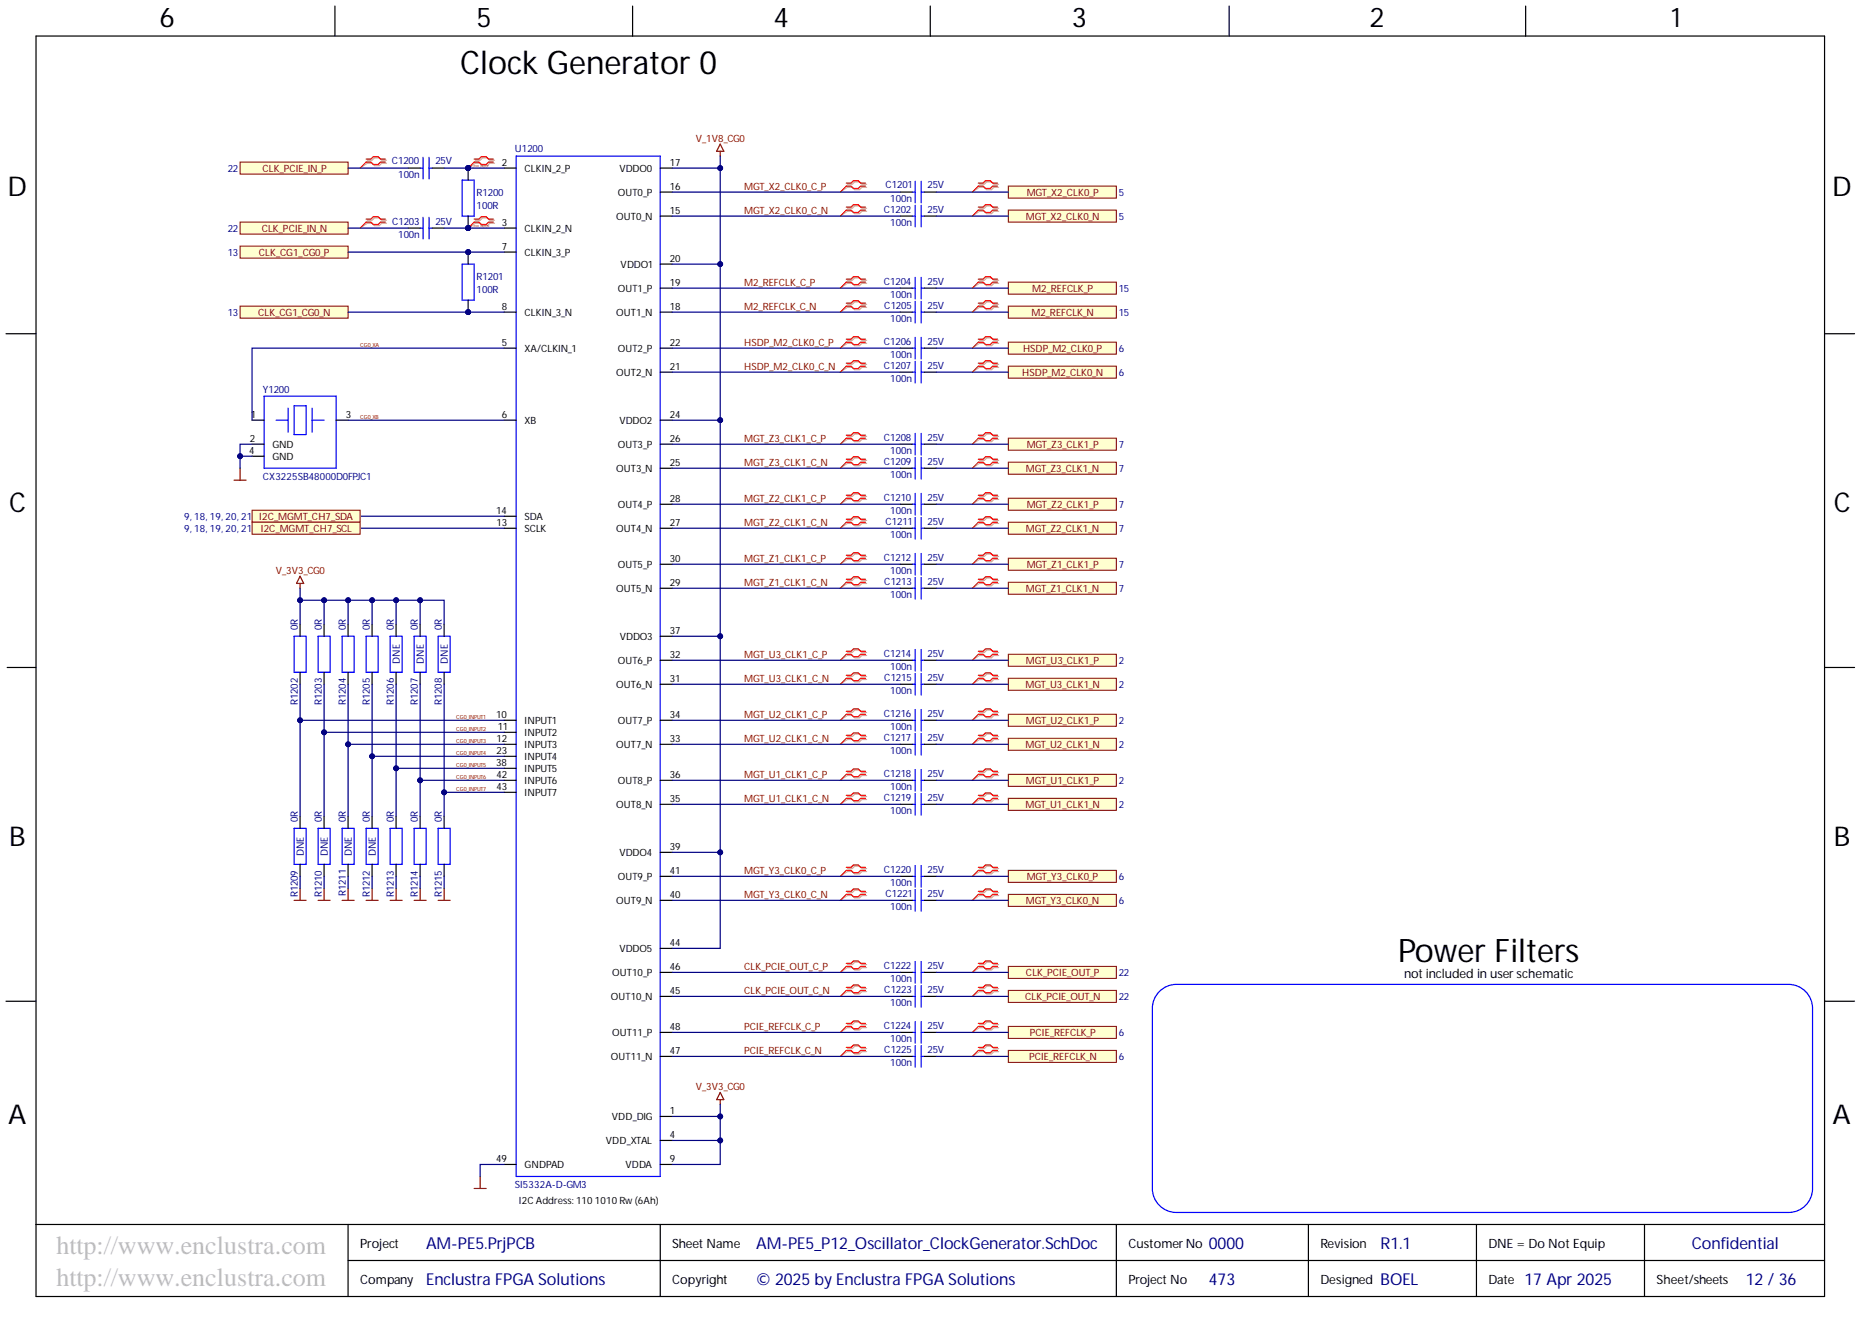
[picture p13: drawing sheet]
<svg xmlns="http://www.w3.org/2000/svg" width="393mm" height="282mm" viewBox="0 0 393 282" stroke-linecap="round" stroke-linejoin="round" font-family="sans-serif">
<defs><g id="words">
<g font-size="6.8">
<text x="97.2" y="15.6">Clock Generator 0</text>
<text x="295.2" y="203.1">Power Filters</text>
</g>
<g font-size="5.7">
<text x="33.7" y="5.7">6</text>
<text x="100.6" y="5.7">5</text>
<text x="163.3" y="5.7">4</text>
<text x="226.3" y="5.7">3</text>
<text x="289.2" y="5.7">2</text>
<text x="352.8" y="5.7">1</text>
<text x="1.6" y="41.4">D</text>
<text x="386.8" y="41.4">D</text>
<text x="1.9" y="108.1">C</text>
<text x="387.2" y="108.1">C</text>
<text x="1.9" y="178.5">B</text>
<text x="387.2" y="178.5">B</text>
<text x="1.7" y="237.3">A</text>
<text x="386.9" y="237.3">A</text>
</g>
<g font-size="5.5" fill="#c0c0c0">
<text x="11.9" y="264.7">http://www.enclustra.com</text>
<text x="11.9" y="271.5">http://www.enclustra.com</text>
</g>
<g font-size="3.5" fill="#000080">
<text x="90" y="263.8">AM-PE5.PrjPCB</text>
<text x="159.7" y="263.8">AM-PE5_P12_Oscillator_ClockGenerator.SchDoc</text>
<text x="255.2" y="263.8">0000</text>
<text x="357.2" y="263.8">Confidential</text>
<text x="90" y="271.4">Enclustra FPGA Solutions</text>
<text x="159.7" y="271.4">© 2025 by Enclustra FPGA Solutions</text>
<text x="255.2" y="271.4">473</text>
<text x="291.5" y="271.4">BOEL</text>
<text x="321.9" y="271.4">17 Apr 2025</text>
<text x="368.6" y="271.4">12 / 36</text>
</g>
<text font-size="3.5" fill="#00007c" x="291.5" y="263.8">R1.1</text>
<g font-size="2.7">
<text x="296.4" y="206.4">notincluded in userschematic</text>
<text x="76" y="263.4">Project</text>
<text x="141.9" y="263.4">Sheet Name</text>
<text x="238.2" y="263.4">CustomerNo</text>
<text x="278.8" y="263.4">Revision</text>
<text x="314.3" y="263.4">DNE = Do Not Equip</text>
<text x="76" y="271">Company</text>
<text x="141.9" y="271">Copyright</text>
<text x="238.2" y="271">Project No</text>
<text x="278.8" y="271">Designed</text>
<text x="314.3" y="271">Date</text>
<text x="349.7" y="271">Sheet/sheets</text>
</g>
<g font-size="2.1" fill="#800000">
<text x="146.9" y="29.9">V_1V8_CG0</text>
<text x="55.4" y="36.3">CLK_PCIE_IN_P</text>
<text x="157.1" y="40.1">MGT_X2_CLK0_C_P</text>
<text x="216.8" y="41.4">MGT_X2_CLK0_P</text>
<text x="157.1" y="45.1">MGT_X2_CLK0_C_N</text>
<text x="216.6" y="46.5">MGT_X2_CLK0_N</text>
<text x="55.3" y="49">CLK_PCIE_IN_N</text>
<text x="54.7" y="54.1">CLK_CG1_CG0_P</text>
<text x="157.1" y="60.3">M2_REFCLK_C_P</text>
<text x="157.1" y="65.4">M2_REFCLK_C_N</text>
<text x="218" y="61.7">M2_REFCLK_P</text>
<text x="54.5" y="66.7">CLK_CG1_CG0_N</text>
<text x="217.8" y="66.7">M2_REFCLK_N</text>
<text x="157.1" y="73">HSDP_M2_CLK0_C_P</text>
<text x="216" y="74.4">HSDP_M2_CLK0_P</text>
<text x="157.1" y="78.1">HSDP_M2_CLK0_C_N</text>
<text x="215.8" y="79.4">HSDP_M2_CLK0_N</text>
<text x="157.1" y="93.3">MGT_Z3_CLK1_C_P</text>
<text x="216.8" y="94.6">MGT_Z3_CLK1_P</text>
<text x="157.1" y="98.3">MGT_Z3_CLK1_C_N</text>
<text x="216.6" y="99.7">MGT_Z3_CLK1_N</text>
<text x="157.1" y="106">MGT_Z2_CLK1_C_P</text>
<text x="216.8" y="107.3">MGT_Z2_CLK1_P</text>
<text x="54.7" y="109.8">I2C_MGMT_CH7_SDA</text>
<text x="55.1" y="112.4">I2C_MGMT_CH7_SCL</text>
<text x="157.1" y="111">MGT_Z2_CLK1_C_N</text>
<text x="216.6" y="112.4">MGT_Z2_CLK1_N</text>
<text x="157.1" y="118.6">MGT_Z1_CLK1_C_P</text>
<text x="216.8" y="120">MGT_Z1_CLK1_P</text>
<text x="58.2" y="121.2">V_3V3_CG0</text>
<text x="157.1" y="123.7">MGT_Z1_CLK1_C_N</text>
<text x="216.6" y="125">MGT_Z1_CLK1_N</text>
<text x="157.1" y="138.9">MGT_U3_CLK1_C_P</text>
<text x="157.1" y="144">MGT_U3_CLK1_C_N</text>
<text x="216.6" y="140.3">MGT_U3_CLK1_P</text>
<text x="216.5" y="145.3">MGT_U3_CLK1_N</text>
<text x="157.1" y="151.6">MGT_U2_CLK1_C_P</text>
<text x="216.6" y="152.9">MGT_U2_CLK1_P</text>
<text x="157.1" y="156.6">MGT_U2_CLK1_C_N</text>
<text x="216.5" y="158">MGT_U2_CLK1_N</text>
<text x="157.1" y="164.2">MGT_U1_CLK1_C_P</text>
<text x="216.6" y="165.6">MGT_U1_CLK1_P</text>
<text x="157.1" y="169.3">MGT_U1_CLK1_C_N</text>
<text x="216.5" y="170.7">MGT_U1_CLK1_N</text>
<text x="157.1" y="184.5">MGT_Y3_CLK0_C_P</text>
<text x="216.8" y="185.9">MGT_Y3_CLK0_P</text>
<text x="157.1" y="189.6">MGT_Y3_CLK0_C_N</text>
<text x="216.6" y="190.9">MGT_Y3_CLK0_N</text>
<text x="157.1" y="204.8">CLK_PCIE_OUT_C_P</text>
<text x="157.1" y="209.9">CLK_PCIE_OUT_C_N</text>
<text x="216.6" y="206.2">CLK_PCIE_OUT_P</text>
<text x="216.4" y="211.2">CLK_PCIE_OUT_N</text>
<text x="157.1" y="217.5">PCIE_REFCLK_C_P</text>
<text x="217.5" y="218.8">PCIE_REFCLK_P</text>
<text x="157.1" y="222.5">PCIE_REFCLK_C_N</text>
<text x="217.3" y="223.9">PCIE_REFCLK_N</text>
<text x="146.9" y="230.1">V_3V3_CG0</text>
</g>
<g font-size="2.1" fill="#000080">
<text x="82.7" y="34.7">C1200</text>
<text x="91.9" y="34.7">25V</text>
<text x="108.7" y="32.2">U1200</text>
<text x="48.1" y="36.3">22</text>
<text x="84.1" y="37.5">100n</text>
<text x="100.6" y="41.3">R1200</text>
<text x="187" y="39.8">C1201</text>
<text x="195.8" y="39.8">25V</text>
<text x="236.2" y="41.4">5</text>
<text x="82.8" y="47.4">C1203</text>
<text x="91.9" y="47.4">25V</text>
<text x="100.6" y="44.1">100R</text>
<text x="186.6" y="44.9">C1202</text>
<text x="188" y="42.6">100n</text>
<text x="188" y="47.7">100n</text>
<text x="195.8" y="44.9">25V</text>
<text x="236.2" y="46.5">5</text>
<text x="48.1" y="49">22</text>
<text x="84.1" y="50.2">100n</text>
<text x="48.1" y="54.1">13</text>
<text x="100.6" y="59.1">R1201</text>
<text x="100.6" y="61.8">100R</text>
<text x="186.6" y="60.1">C1204</text>
<text x="186.7" y="65.1">C1205</text>
<text x="188" y="62.9">100n</text>
<text x="195.8" y="60.1">25V</text>
<text x="195.8" y="65.1">25V</text>
<text x="236.2" y="61.7">15</text>
<text x="48.1" y="66.7">13</text>
<text x="188" y="67.9">100n</text>
<text x="236.2" y="66.7">15</text>
<text x="186.6" y="72.7">C1206</text>
<text x="186.6" y="77.8">C1207</text>
<text x="188" y="75.5">100n</text>
<text x="195.8" y="72.7">25V</text>
<text x="195.8" y="77.8">25V</text>
<text x="236.2" y="74.4">6</text>
<text x="55.5" y="82.9">Y1200</text>
<text x="188" y="80.6">100n</text>
<text x="236.2" y="79.4">6</text>
<text x="186.6" y="93">C1208</text>
<text x="188" y="95.8">100n</text>
<text x="195.8" y="93">25V</text>
<text x="236.2" y="94.6">7</text>
<text x="55.5" y="101.4">CX3225SB48000D0FPJC1</text>
<text x="186.6" y="98.1">C1209</text>
<text x="188" y="100.9">100n</text>
<text x="195.8" y="98.1">25V</text>
<text x="236.2" y="99.7">7</text>
<text x="186.6" y="105.7">C1210</text>
<text x="195.8" y="105.7">25V</text>
<text x="236.2" y="107.3">7</text>
<text x="38.9" y="109.8">9, 18, 19, 20, 21</text>
<text x="38.9" y="112.4">9, 18, 19, 20, 21</text>
<text x="187" y="110.8">C1211</text>
<text x="188" y="108.5">100n</text>
<text x="188" y="113.6">100n</text>
<text x="195.8" y="110.8">25V</text>
<text x="236.2" y="112.4">7</text>
<text x="186.6" y="118.4">C1212</text>
<text x="195.8" y="118.4">25V</text>
<text x="236.2" y="120">7</text>
<text x="186.7" y="123.4">C1213</text>
<text x="188" y="121.2">100n</text>
<text x="195.8" y="123.4">25V</text>
<text x="236.2" y="125">7</text>
<text x="188" y="126.2">100n</text>
<text x="62.9" y="133" transform="rotate(-90 62.9 133)">0R</text>
<text x="67.9" y="133" transform="rotate(-90 67.9 133)">0R</text>
<text x="73" y="133" transform="rotate(-90 73 133)">0R</text>
<text x="78.1" y="133" transform="rotate(-90 78.1 133)">0R</text>
<text x="83.1" y="133" transform="rotate(-90 83.1 133)">0R</text>
<text x="88.2" y="133" transform="rotate(-90 88.2 133)">0R</text>
<text x="93.3" y="133" transform="rotate(-90 93.3 133)">0R</text>
<text x="84.4" y="140.2" transform="rotate(-90 84.4 140.2)">DNE</text>
<text x="89.5" y="140.2" transform="rotate(-90 89.5 140.2)">DNE</text>
<text x="94.5" y="140.2" transform="rotate(-90 94.5 140.2)">DNE</text>
<text x="186.6" y="138.6">C1214</text>
<text x="186.7" y="143.7">C1215</text>
<text x="188" y="141.4">100n</text>
<text x="195.8" y="138.6">25V</text>
<text x="195.8" y="143.7">25V</text>
<text x="236.2" y="140.3">2</text>
<text x="62.9" y="148.9" transform="rotate(-90 62.9 148.9)">R1202</text>
<text x="67.9" y="148.9" transform="rotate(-90 67.9 148.9)">R1203</text>
<text x="73" y="148.9" transform="rotate(-90 73 148.9)">R1204</text>
<text x="78.1" y="148.9" transform="rotate(-90 78.1 148.9)">R1205</text>
<text x="83.1" y="148.9" transform="rotate(-90 83.1 148.9)">R1206</text>
<text x="88.2" y="148.9" transform="rotate(-90 88.2 148.9)">R1207</text>
<text x="93.3" y="148.9" transform="rotate(-90 93.3 148.9)">R1208</text>
<text x="188" y="146.5">100n</text>
<text x="236.2" y="145.3">2</text>
<text x="186.6" y="151.3">C1216</text>
<text x="188" y="154.1">100n</text>
<text x="195.8" y="151.3">25V</text>
<text x="236.2" y="152.9">2</text>
<text x="186.6" y="156.4">C1217</text>
<text x="188" y="159.2">100n</text>
<text x="195.8" y="156.4">25V</text>
<text x="236.2" y="158">2</text>
<text x="186.6" y="164">C1218</text>
<text x="188" y="166.8">100n</text>
<text x="195.8" y="164">25V</text>
<text x="236.2" y="165.6">2</text>
<text x="62.9" y="173.5" transform="rotate(-90 62.9 173.5)">0R</text>
<text x="67.9" y="173.5" transform="rotate(-90 67.9 173.5)">0R</text>
<text x="73" y="173.5" transform="rotate(-90 73 173.5)">0R</text>
<text x="78.1" y="173.5" transform="rotate(-90 78.1 173.5)">0R</text>
<text x="83.1" y="173.5" transform="rotate(-90 83.1 173.5)">0R</text>
<text x="88.2" y="173.5" transform="rotate(-90 88.2 173.5)">0R</text>
<text x="93.3" y="173.5" transform="rotate(-90 93.3 173.5)">0R</text>
<text x="186.6" y="169.1">C1219</text>
<text x="188" y="171.9">100n</text>
<text x="195.8" y="169.1">25V</text>
<text x="236.2" y="170.7">2</text>
<text x="64.1" y="180.7" transform="rotate(-90 64.1 180.7)">DNE</text>
<text x="69.2" y="180.7" transform="rotate(-90 69.2 180.7)">DNE</text>
<text x="74.3" y="180.7" transform="rotate(-90 74.3 180.7)">DNE</text>
<text x="79.3" y="180.7" transform="rotate(-90 79.3 180.7)">DNE</text>
<text x="186.6" y="184.3">C1220</text>
<text x="195.8" y="184.3">25V</text>
<text x="236.2" y="185.9">6</text>
<text x="62.9" y="189.4" transform="rotate(-90 62.9 189.4)">R1209</text>
<text x="67.9" y="189.4" transform="rotate(-90 67.9 189.4)">R1210</text>
<text x="73" y="189.2" transform="rotate(-90 73 189.2)">R1211</text>
<text x="78.1" y="189.4" transform="rotate(-90 78.1 189.4)">R1212</text>
<text x="83.1" y="189.4" transform="rotate(-90 83.1 189.4)">R1213</text>
<text x="88.2" y="189.4" transform="rotate(-90 88.2 189.4)">R1214</text>
<text x="93.3" y="189.4" transform="rotate(-90 93.3 189.4)">R1215</text>
<text x="187" y="189.3">C1221</text>
<text x="188" y="187.1">100n</text>
<text x="195.8" y="189.3">25V</text>
<text x="236.2" y="190.9">6</text>
<text x="188" y="192.1">100n</text>
<text x="186.6" y="204.5">C1222</text>
<text x="186.7" y="209.6">C1223</text>
<text x="188" y="207.3">100n</text>
<text x="195.8" y="204.5">25V</text>
<text x="195.8" y="209.6">25V</text>
<text x="236.2" y="206.2">22</text>
<text x="188" y="212.4">100n</text>
<text x="236.2" y="211.2">22</text>
<text x="186.6" y="217.2">C1224</text>
<text x="188" y="220">100n</text>
<text x="195.8" y="217.2">25V</text>
<text x="236.2" y="218.8">6</text>
<text x="186.7" y="222.3">C1225</text>
<text x="188" y="225.1">100n</text>
<text x="195.8" y="222.3">25V</text>
<text x="236.2" y="223.9">6</text>
<text x="108.7" y="250.9">SI5332A-D-GM3</text>
</g>
<g font-size="2.1">
<text x="105.9" y="35">2</text>
<text x="141.4" y="35">17</text>
<text x="110.8" y="36.3">CLKIN_2_P</text>
<text x="130.4" y="41.4">OUT0_P</text>
<text x="130.8" y="36.3">VDDO0</text>
<text x="141.4" y="40.1">16</text>
<text x="105.9" y="47.7">3</text>
<text x="130.1" y="46.5">OUT0_N</text>
<text x="141.4" y="45.1">15</text>
<text x="105.9" y="52.7">7</text>
<text x="110.8" y="49">CLKIN_2_N</text>
<text x="110.8" y="54.1">CLKIN_3_P</text>
<text x="131" y="56.6">VDDO1</text>
<text x="141.4" y="55.3">20</text>
<text x="105.9" y="65.4">8</text>
<text x="130.4" y="61.7">OUT1_P</text>
<text x="141.4" y="65.4">18</text>
<text x="141.4" y="60.3">19</text>
<text x="110.8" y="66.7">CLKIN_3_N</text>
<text x="130.1" y="66.7">OUT1_N</text>
<text x="105.9" y="73">5</text>
<text x="110.8" y="74.4">XA/CLKIN_1</text>
<text x="130.4" y="74.4">OUT2_P</text>
<text x="141.4" y="73">22</text>
<text x="130.1" y="79.4">OUT2_N</text>
<text x="141.4" y="78.1">21</text>
<text x="53" y="88.2">1</text>
<text x="73" y="88.2">3</text>
<text x="105.9" y="88.2">6</text>
<text x="110.8" y="89.6">XB</text>
<text x="130.8" y="89.6">VDDO2</text>
<text x="141.4" y="88.2">24</text>
<text x="52.6" y="95.8">4</text>
<text x="52.7" y="93.3">2</text>
<text x="57.5" y="94.6">GND</text>
<text x="130.4" y="94.6">OUT3_P</text>
<text x="141.4" y="93.3">26</text>
<text x="57.5" y="97.2">GND</text>
<text x="130.1" y="99.7">OUT3_N</text>
<text x="141.4" y="98.3">25</text>
<text x="130.4" y="107.3">OUT4_P</text>
<text x="141.4" y="106">28</text>
<text x="104.8" y="108.5">14</text>
<text x="104.8" y="111">13</text>
<text x="110.8" y="109.8">SDA</text>
<text x="110.8" y="112.4">SCLK</text>
<text x="130.1" y="112.4">OUT4_N</text>
<text x="141.4" y="111">27</text>
<text x="130.4" y="120">OUT5_P</text>
<text x="141.4" y="118.6">30</text>
<text x="130.1" y="125">OUT5_N</text>
<text x="141.4" y="123.7">29</text>
<text x="130.9" y="135.2">VDDO3</text>
<text x="141.4" y="133.8">37</text>
<text x="130.4" y="140.3">OUT6_P</text>
<text x="141.4" y="138.9">32</text>
<text x="141.4" y="144">31</text>
<text x="130.1" y="145.3">OUT6_N</text>
<text x="104.8" y="151.6">10</text>
<text x="105.1" y="154.1">11</text>
<text x="110.8" y="152.9">INPUT1</text>
<text x="110.8" y="155.5">INPUT2</text>
<text x="130.4" y="152.9">OUT7_P</text>
<text x="141.4" y="151.6">34</text>
<text x="104.8" y="161.7">38</text>
<text x="104.8" y="156.6">12</text>
<text x="104.8" y="159.2">23</text>
<text x="110.8" y="158">INPUT3</text>
<text x="110.8" y="160.5">INPUT4</text>
<text x="130.1" y="158">OUT7_N</text>
<text x="141.4" y="156.6">33</text>
<text x="104.8" y="164.2">42</text>
<text x="104.8" y="166.8">43</text>
<text x="110.8" y="163.1">INPUT5</text>
<text x="110.8" y="165.6">INPUT6</text>
<text x="130.4" y="165.6">OUT8_P</text>
<text x="141.4" y="164.2">36</text>
<text x="110.8" y="168.1">INPUT7</text>
<text x="130.1" y="170.7">OUT8_N</text>
<text x="141.4" y="169.3">35</text>
<text x="141.4" y="179.5">39</text>
<text x="130.4" y="185.9">OUT9_P</text>
<text x="130.8" y="180.8">VDDO4</text>
<text x="141.4" y="184.5">41</text>
<text x="130.1" y="190.9">OUT9_N</text>
<text x="141.4" y="189.6">40</text>
<text x="130.8" y="201.1">VDDO5</text>
<text x="141.4" y="199.7">44</text>
<text x="129.3" y="206.2">OUT10_P</text>
<text x="141.4" y="204.8">46</text>
<text x="141.4" y="209.9">45</text>
<text x="129" y="211.2">OUT10_N</text>
<text x="129.3" y="218.8">OUT11_P</text>
<text x="141.4" y="217.5">48</text>
<text x="129" y="223.9">OUT11_N</text>
<text x="141.4" y="222.5">47</text>
<text x="129.2" y="236.6">VDD_DIG</text>
<text x="141.4" y="235.2">1</text>
<text x="104.8" y="245.4">49</text>
<text x="127.9" y="241.6">VDD_XTAL</text>
<text x="141.4" y="240.3">4</text>
<text x="141.4" y="245.4">9</text>
<text x="110.8" y="246.7">GNDPAD</text>
<text x="132" y="246.7">VDDA</text>
<text x="109.6" y="254.3">I2C Address: 1101010Rw(6Ah)</text>
</g>
<g font-size="1.2" fill="#800000">
<text x="76" y="73.3">CG0_XA</text>
<text x="76" y="88.5">CG0_XB</text>
<text x="96.3" y="151.8">CG0_INPUT1</text>
<text x="96.3" y="154.4">CG0_INPUT2</text>
<text x="96.3" y="156.9">CG0_INPUT3</text>
<text x="96.3" y="159.4">CG0_INPUT4</text>
<text x="96.3" y="162">CG0_INPUT5</text>
<text x="96.3" y="164.5">CG0_INPUT6</text>
<text x="96.3" y="167">CG0_INPUT7</text>
</g>
<g font-size=".6" fill="#800000">
<text x="98.8" y="35.3">CLK_PCIE_IN_C_P</text>
<text x="98.8" y="48">CLK_PCIE_IN_C_N</text>
</g>
</g></defs>
<g fill="none" stroke="#000" stroke-width=".25">
<path d="M7.6 7.6h377.6v266.1h-377.6zM70.7 1.3v6.3M133.6 1.3v6.3M196.4 1.3v6.3M259.5 1.3v6.3M322.1 1.3v6.3M1.3 70.5h6.3M385.2 70.5h6.4M1.5 140.9h6.1M385.2 140.9h6.4M1.3 211.4h6.3M385.2 211.4h6.4"/>
<path d="M7.6 258.5h377.6M73.5 258.5v15.2M139.4 258.5v15.2M235.7 258.5v15.2M276.3 258.5v15.2M311.7 258.5v15.2M347.2 258.5v15.2M73.5 266.1h311.7"/>
</g>
<path d="M152.1 30.4l.7 1.5h-1.5zM152.1 31.9v1.1" fill="none" stroke="#800000" stroke-width=".25"/>
<path d="M100.4 33.8h1l.5-.5h1l.5 .5h1M100.4 34.5h1l.5 .5h1l.5-.5h1" fill="none" stroke="#d0a3a3" stroke-width=".25"/>
<path d="M100.4 34.5l-1.6 1" fill="none" stroke="#d0a3a3" stroke-width=".21"/>
<path d="M100.1 33.6h1l.5-.5h1l.6 .5h1M100.1 34.2h1l.5 .5h1l.6-.5h1" fill="none" stroke="#f00" stroke-width=".25"/>
<path d="M100.1 34.2l-1.3 1.3" fill="none" stroke="#f00" stroke-width=".21"/>
<circle cx="98.8" cy="35.5" r=".51" fill="#000080"/>
<circle cx="98.8" cy="35.5" r=".51" fill="none" stroke="#000080" stroke-width=".21"/>
<path d="M178.9 59.2h1l.6-.5h1l.5 .5h1M178.9 59.8h1l.6 .5h1l.5-.5h1" fill="none" stroke="#d0a3a3" stroke-width=".25"/>
<path d="M178.9 59.8l-1.5 1" fill="none" stroke="#d0a3a3" stroke-width=".21"/>
<path d="M178.7 58.9h1l.5-.5h1l.5 .5h1M178.7 59.6h1l.5 .5h1l.5-.5h1" fill="none" stroke="#f00" stroke-width=".25"/>
<path d="M178.7 59.6l-1.3 1.2" fill="none" stroke="#f00" stroke-width=".21"/>
<path d="M212.9 216.7h22.8v2.5h-22.8z" fill-rule="evenodd" fill="#ffffd0"/>
<path d="M212.9 216.7h22.8v2.5h-22.8z" fill="none" stroke="#800000" stroke-width=".21"/>
<path d="M206.8 59.2h1l.5-.5h1l.5 .5h1.1M206.8 59.8h1l.5 .5h1l.5-.5h1.1M178.9 64.3h1l.6-.5h1l.5 .5h1M178.9 64.9h1l.6 .5h1l.5-.5h1M206.8 64.3h1l.5-.5h1l.5 .5h1.1M206.8 64.9h1l.5 .5h1l.5-.5h1.1" fill="none" stroke="#d0a3a3" stroke-width=".25"/>
<path d="M206.8 59.8l-1.5 1M178.9 64.9l-1.5 1M206.8 64.9l-1.5 1" fill="none" stroke="#d0a3a3" stroke-width=".21"/>
<path d="M206.6 58.9h1l.5-.5h1l.5 .5h1M206.6 59.6h1l.5 .5h1l.5-.5h1M178.7 64h1l.5-.5h1l.5 .5h1M178.7 64.6h1l.5 .5h1l.5-.5h1M206.6 64h1l.5-.5h1l.5 .5h1M206.6 64.6h1l.5 .5h1l.5-.5h1" fill="none" stroke="#f00" stroke-width=".25"/>
<path d="M206.6 59.6l-1.3 1.2M178.7 64.6l-1.3 1.3M206.6 64.6l-1.3 1.3" fill="none" stroke="#f00" stroke-width=".21"/>
<path d="M212.9 221.8h22.8v2.5h-22.8z" fill-rule="evenodd" fill="#ffffd0"/>
<path d="M212.9 221.8h22.8v2.5h-22.8z" fill="none" stroke="#800000" stroke-width=".21"/>
<path d="M100.4 46.5h1l.5-.5h1l.5 .5h1M100.4 47.1h1l.5 .6h1l.5-.6h1" fill="none" stroke="#d0a3a3" stroke-width=".25"/>
<path d="M100.4 47.1l-1.6 1.1" fill="none" stroke="#d0a3a3" stroke-width=".21"/>
<path d="M100.1 46.3h1l.5-.5h1l.6 .5h1M100.1 46.9h1l.5 .5h1l.6-.5h1" fill="none" stroke="#f00" stroke-width=".25"/>
<path d="M100.1 46.9l-1.3 1.3" fill="none" stroke="#f00" stroke-width=".21"/>
<circle cx="98.8" cy="48.2" r=".51" fill="#000080"/>
<circle cx="98.8" cy="48.2" r=".51" fill="none" stroke="#000080" stroke-width=".21"/>
<circle cx="98.8" cy="48.2" r=".51" fill="#000080"/>
<circle cx="98.8" cy="48.2" r=".51" fill="none" stroke="#000080" stroke-width=".21"/>
<circle cx="98.8" cy="35.5" r=".51" fill="#000080"/>
<circle cx="98.8" cy="35.5" r=".51" fill="none" stroke="#000080" stroke-width=".21"/>
<path d="M97.6 38h2.5v7.6h-2.5z" fill="none" stroke="#00f" stroke-width=".25"/>
<path d="M98.8 45.6v2.6" fill="none" stroke="#000" stroke-width=".25"/>
<circle cx="98.8" cy="48.2" r=".51" fill="#000080"/>
<circle cx="98.8" cy="48.2" r=".51" fill="none" stroke="#000080" stroke-width=".21"/>
<path d="M98.8 35.5v2.5" fill="none" stroke="#000" stroke-width=".25"/>
<circle cx="98.8" cy="35.5" r=".51" fill="#000080"/>
<circle cx="98.8" cy="35.5" r=".51" fill="none" stroke="#000080" stroke-width=".21"/>
<path d="M50.7 52h22.8v2.5h-22.8z" fill-rule="evenodd" fill="#ffffd0"/>
<path d="M50.7 52h22.8v2.5h-22.8z" fill="none" stroke="#800000" stroke-width=".21"/>
<path d="M212.9 39.3h22.8v2.5h-22.8z" fill-rule="evenodd" fill="#ffffd0"/>
<path d="M212.9 39.3h22.8v2.5h-22.8z" fill="none" stroke="#800000" stroke-width=".21"/>
<path d="M178.9 203.7h1l.6-.5h1l.5 .5h1M178.9 204.3h1l.6 .5h1l.5-.5h1M206.8 203.7h1l.5-.5h1l.5 .5h1.1M206.8 204.3h1l.5 .5h1l.5-.5h1.1" fill="none" stroke="#d0a3a3" stroke-width=".25"/>
<path d="M178.9 204.3l-1.5 1M206.8 204.3l-1.5 1" fill="none" stroke="#d0a3a3" stroke-width=".21"/>
<path d="M178.7 203.4h1l.5-.5h1l.5 .5h1M178.7 204h1l.5 .5h1l.5-.5h1M206.6 203.4h1l.5-.5h1l.5 .5h1M206.6 204h1l.5 .5h1l.5-.5h1" fill="none" stroke="#f00" stroke-width=".25"/>
<path d="M178.7 204l-1.3 1.3M206.6 204l-1.3 1.3" fill="none" stroke="#f00" stroke-width=".21"/>
<path d="M193.2 58.6v4.5M194.5 58.6v4.5M192.6 60.8h.6M194.5 60.8h.6" fill="none" stroke="#00f" stroke-width=".25"/>
<path d="M190.1 60.8h2.5M195.1 60.8h2.6" fill="none" stroke="#000" stroke-width=".25"/>
<path d="M50.7 64.6h22.8v2.6h-22.8z" fill-rule="evenodd" fill="#ffffd0"/>
<path d="M50.7 64.6h22.8v2.6h-22.8z" fill="none" stroke="#800000" stroke-width=".21"/>
<path d="M212.9 44.4h22.8v2.5h-22.8z" fill-rule="evenodd" fill="#ffffd0"/>
<path d="M212.9 44.4h22.8v2.5h-22.8z" fill="none" stroke="#800000" stroke-width=".21"/>
<path d="M178.9 208.7h1l.6-.5h1l.5 .5h1M178.9 209.4h1l.6 .5h1l.5-.5h1M206.8 208.7h1l.5-.5h1l.5 .5h1.1M206.8 209.4h1l.5 .5h1l.5-.5h1.1" fill="none" stroke="#d0a3a3" stroke-width=".25"/>
<path d="M178.9 209.4l-1.5 1M206.8 209.4l-1.5 1" fill="none" stroke="#d0a3a3" stroke-width=".21"/>
<path d="M178.7 208.5h1l.5-.5h1l.5 .5h1M178.7 209.1h1l.5 .5h1l.5-.5h1M206.6 208.5h1l.5-.5h1l.5 .5h1M206.6 209.1h1l.5 .5h1l.5-.5h1" fill="none" stroke="#f00" stroke-width=".25"/>
<path d="M178.7 209.1l-1.3 1.3M206.6 209.1l-1.3 1.3" fill="none" stroke="#f00" stroke-width=".21"/>
<path d="M192.6 65.9h.6M193.2 63.6v4.6M194.5 65.9h.6M194.5 63.6v4.6" fill="none" stroke="#00f" stroke-width=".25"/>
<path d="M190.1 65.9h2.5M195.1 65.9h2.6" fill="none" stroke="#000" stroke-width=".25"/>
<circle cx="98.8" cy="65.9" r=".51" fill="#000080"/>
<circle cx="98.8" cy="65.9" r=".51" fill="none" stroke="#000080" stroke-width=".21"/>
<circle cx="98.8" cy="53.2" r=".51" fill="#000080"/>
<circle cx="98.8" cy="53.2" r=".51" fill="none" stroke="#000080" stroke-width=".21"/>
<path d="M97.6 55.8h2.5v7.6h-2.5z" fill="none" stroke="#00f" stroke-width=".25"/>
<path d="M98.8 63.4v2.5" fill="none" stroke="#000" stroke-width=".25"/>
<circle cx="98.8" cy="65.9" r=".51" fill="#000080"/>
<circle cx="98.8" cy="65.9" r=".51" fill="none" stroke="#000080" stroke-width=".21"/>
<path d="M98.8 53.2v2.6" fill="none" stroke="#000" stroke-width=".25"/>
<circle cx="98.8" cy="53.2" r=".51" fill="#000080"/>
<circle cx="98.8" cy="53.2" r=".51" fill="none" stroke="#000080" stroke-width=".21"/>
<g fill="none" stroke="#d0a3a3" stroke-width=".25">
<path d="M206.8 117.5h1l.5-.5h1l.5 .5h1.1M206.8 118.1h1l.5 .5h1l.5-.5h1.1M178.9 183.4h1l.6-.5h1l.5 .5h1M178.9 184h1l.6 .5h1l.5-.5h1M178.9 188.5h1l.6-.6h1l.5 .6h1M178.9 189.1h1l.6 .5h1l.5-.5h1M206.8 183.4h1l.5-.5h1l.5 .5h1.1M206.8 184h1l.5 .5h1l.5-.5h1.1M206.8 188.5h1l.5-.6h1l.5 .6h1.1M206.8 189.1h1l.5 .5h1l.5-.5h1.1M178.9 216.3h1l.6-.5h1l.5 .5h1M178.9 217h1l.6 .5h1l.5-.5h1"/>
<path d="M206.8 216.3h1l.5-.5h1l.5 .5h1.1M206.8 217h1l.5 .5h1l.5-.5h1.1M178.9 221.4h1l.6-.5h1l.5 .5h1M178.9 222h1l.6 .5h1l.5-.5h1M206.8 221.4h1l.5-.5h1l.5 .5h1.1M206.8 222h1l.5 .5h1l.5-.5h1.1"/>
</g>
<path d="M206.8 118.1l-1.5 1M178.9 184l-1.5 1M178.9 189.1l-1.5 1M206.8 184l-1.5 1M206.8 189.1l-1.5 1M178.9 217l-1.5 1M206.8 217l-1.5 1M178.9 222l-1.5 1.1M206.8 222l-1.5 1.1" fill="none" stroke="#d0a3a3" stroke-width=".21"/>
<g fill="none" stroke="#f00" stroke-width=".25">
<path d="M206.6 117.2h1l.5-.5h1l.5 .5h1M206.6 117.9h1l.5 .5h1l.5-.5h1M178.7 183.1h1l.5-.5h1l.5 .5h1M178.7 183.8h1l.5 .5h1l.5-.5h1M178.7 188.2h1l.5-.5h1l.5 .5h1M178.7 188.8h1l.5 .5h1l.5-.5h1M206.6 183.1h1l.5-.5h1l.5 .5h1M206.6 183.8h1l.5 .5h1l.5-.5h1M206.6 188.2h1l.5-.5h1l.5 .5h1M206.6 188.8h1l.5 .5h1l.5-.5h1M178.7 216.1h1l.5-.5h1l.5 .5h1M178.7 216.7h1l.5 .5h1l.5-.5h1"/>
<path d="M206.6 216.1h1l.5-.5h1l.5 .5h1M206.6 216.7h1l.5 .5h1l.5-.5h1M178.7 221.1h1l.5-.5h1l.5 .5h1M178.7 221.8h1l.5 .5h1l.5-.5h1M206.6 221.1h1l.5-.5h1l.5 .5h1M206.6 221.8h1l.5 .5h1l.5-.5h1"/>
</g>
<path d="M206.6 117.9l-1.3 1.2M178.7 183.8l-1.3 1.2M178.7 188.8l-1.3 1.3M206.6 188.8l-1.3 1.3M206.6 183.8l-1.3 1.2M178.7 216.7l-1.3 1.3M206.6 216.7l-1.3 1.3M178.7 221.8l-1.3 1.3M206.6 221.8l-1.3 1.3" fill="none" stroke="#f00" stroke-width=".21"/>
<g fill="none" stroke="#00f" stroke-width=".25">
<path d="M192.6 73.5h.6M192.6 78.6h.6M193.2 71.2v4.6M193.2 76.3v4.6M194.5 73.5h.6M194.5 71.2v4.6M194.5 76.3v4.6M194.5 78.6h.6M55.8 83.6h15.2v15.3h-15.2zM58.3 88.7h2.5M60.8 86.2v5.1M62.1 85.7h2.5v6.1h-2.5z"/>
<path d="M65.9 86.2v5.1M65.9 88.7h2.5M192.6 93.8h.6M192.6 98.9h.6M193.2 91.5v4.6M193.2 96.6v4.5M194.5 91.5v4.6M194.5 96.6v4.5M194.5 93.8h.6M194.5 98.9h.6"/>
</g>
<path d="M190.1 73.5h2.5M190.1 78.6h2.5M195.1 73.5h2.6M195.1 78.6h2.6M53.2 93.8h2.6M53.2 88.7h2.6M53.2 96.3h2.6M71 88.7h2.5M190.1 93.8h2.5M190.1 98.9h2.5M195.1 93.8h2.6M195.1 98.9h2.6" fill="none" stroke="#000" stroke-width=".25"/>
<path d="M50.7 98.9v2.5M49.4 101.4h2.6" fill="none" stroke="#800000" stroke-width=".25"/>
<path d="M212.9 183.8h22.8v2.5h-22.8z" fill-rule="evenodd" fill="#ffffd0"/>
<path d="M212.9 183.8h22.8v2.5h-22.8z" fill="none" stroke="#800000" stroke-width=".21"/>
<path d="M178.9 117.5h1l.6-.5h1l.5 .5h1M178.9 118.1h1l.6 .5h1l.5-.5h1" fill="none" stroke="#d0a3a3" stroke-width=".25"/>
<path d="M178.9 118.1l-1.5 1" fill="none" stroke="#d0a3a3" stroke-width=".21"/>
<path d="M178.7 117.2h1l.5-.5h1l.5 .5h1M178.7 117.9h1l.5 .5h1l.5-.5h1" fill="none" stroke="#f00" stroke-width=".25"/>
<path d="M178.7 117.9l-1.3 1.2" fill="none" stroke="#f00" stroke-width=".21"/>
<path d="M192.6 106.5h.6M193.2 104.2v4.5M194.5 106.5h.6M194.5 104.2v4.5" fill="none" stroke="#00f" stroke-width=".25"/>
<path d="M190.1 106.5h2.5M195.1 106.5h2.6" fill="none" stroke="#000" stroke-width=".25"/>
<path d="M212.9 188.8h22.8v2.6h-22.8z" fill-rule="evenodd" fill="#ffffd0"/>
<path d="M212.9 188.8h22.8v2.6h-22.8z" fill="none" stroke="#800000" stroke-width=".21"/>
<g fill="none" stroke="#d0a3a3" stroke-width=".25">
<path d="M178.9 38.9h1l.6-.5h1l.5 .5h1M178.9 39.5h1l.6 .6h1l.5-.6h1M206.8 38.9h1l.5-.5h1l.5 .5h1.1M206.8 39.5h1l.5 .6h1l.5-.6h1.1M178.9 44h1l.6-.5h1l.5 .5h1M178.9 44.6h1l.6 .5h1l.5-.5h1M206.8 44h1l.5-.5h1l.5 .5h1.1M206.8 44.6h1l.5 .5h1l.5-.5h1.1M178.9 71.9h1l.6-.5h1l.5 .5h1M178.9 72.5h1l.6 .5h1l.5-.5h1M178.9 76.9h1l.6-.5h1l.5 .5h1M178.9 77.6h1l.6 .5h1l.5-.5h1"/>
<path d="M206.8 71.9h1l.5-.5h1l.5 .5h1.1M206.8 72.5h1l.5 .5h1l.5-.5h1.1M206.8 76.9h1l.5-.5h1l.5 .5h1.1M206.8 77.6h1l.5 .5h1l.5-.5h1.1M178.9 92.1h1l.6-.5h1l.5 .5h1M178.9 92.8h1l.6 .5h1l.5-.5h1M178.9 97.2h1l.6-.5h1l.5 .5h1M178.9 97.8h1l.6 .5h1l.5-.5h1M206.8 92.1h1l.5-.5h1l.5 .5h1.1M206.8 92.8h1l.5 .5h1l.5-.5h1.1M206.8 97.2h1l.5-.5h1l.5 .5h1.1M206.8 97.8h1l.5 .5h1l.5-.5h1.1"/>
<path d="M178.9 104.8h1l.6-.5h1l.5 .5h1M178.9 105.4h1l.6 .6h1l.5-.6h1M178.9 109.9h1l.6-.5h1l.5 .5h1M178.9 110.5h1l.6 .5h1l.5-.5h1M206.8 104.8h1l.5-.5h1l.5 .5h1.1M206.8 105.4h1l.5 .6h1l.5-.6h1.1M206.8 109.9h1l.5-.5h1l.5 .5h1.1M206.8 110.5h1l.5 .5h1l.5-.5h1.1M178.9 122.6h1l.6-.6h1l.5 .6h1M178.9 123.2h1l.6 .5h1l.5-.5h1M178.9 137.8h1l.6-.5h1l.5 .5h1M178.9 138.4h1l.6 .5h1l.5-.5h1"/>
<path d="M206.8 122.6h1l.5-.6h1l.5 .6h1.1M206.8 123.2h1l.5 .5h1l.5-.5h1.1M206.8 137.8h1l.5-.5h1l.5 .5h1.1M206.8 138.4h1l.5 .5h1l.5-.5h1.1M178.9 142.8h1l.6-.5h1l.5 .5h1M178.9 143.5h1l.6 .5h1l.5-.5h1M178.9 150.4h1l.6-.5h1l.5 .5h1M178.9 151.1h1l.6 .5h1l.5-.5h1M178.9 155.5h1l.6-.5h1l.5 .5h1M178.9 156.1h1l.6 .5h1l.5-.5h1M206.8 142.8h1l.5-.5h1l.5 .5h1.1M206.8 143.5h1l.5 .5h1l.5-.5h1.1"/>
<path d="M206.8 150.4h1l.5-.5h1l.5 .5h1.1M206.8 151.1h1l.5 .5h1l.5-.5h1.1M206.8 155.5h1l.5-.5h1l.5 .5h1.1M206.8 156.1h1l.5 .5h1l.5-.5h1.1M178.9 163.1h1l.6-.5h1l.5 .5h1M178.9 163.7h1l.6 .5h1l.5-.5h1M178.9 168.2h1l.6-.5h1l.5 .5h1M178.9 168.8h1l.6 .5h1l.5-.5h1M206.8 163.1h1l.5-.5h1l.5 .5h1.1M206.8 163.7h1l.5 .5h1l.5-.5h1.1M206.8 168.2h1l.5-.5h1l.5 .5h1.1M206.8 168.8h1l.5 .5h1l.5-.5h1.1"/>
</g>
<g fill="none" stroke="#d0a3a3" stroke-width=".21">
<path d="M178.9 39.5l-1.5 1.1M206.8 39.5l-1.5 1.1M178.9 44.6l-1.5 1M206.8 44.6l-1.5 1M178.9 72.5l-1.5 1M178.9 77.6l-1.5 1M206.8 72.5l-1.5 1M206.8 77.6l-1.5 1M178.9 92.8l-1.5 1M178.9 97.8l-1.5 1.1M206.8 92.8l-1.5 1M206.8 97.8l-1.5 1.1"/>
<path d="M178.9 105.4l-1.5 1.1M178.9 110.5l-1.5 1M206.8 105.4l-1.5 1.1M206.8 110.5l-1.5 1M178.9 123.2l-1.5 1M178.9 138.4l-1.5 1M206.8 123.2l-1.5 1M206.8 138.4l-1.5 1M178.9 143.5l-1.5 1M178.9 151.1l-1.5 1M178.9 156.1l-1.5 1.1M206.8 143.5l-1.5 1"/>
<path d="M206.8 151.1l-1.5 1M206.8 156.1l-1.5 1.1M178.9 163.7l-1.5 1.1M178.9 168.8l-1.5 1M206.8 163.7l-1.5 1.1M206.8 168.8l-1.5 1"/>
</g>
<g fill="none" stroke="#f00" stroke-width=".25">
<path d="M178.7 38.7h1l.5-.5h1l.5 .5h1M178.7 39.3h1l.5 .5h1l.5-.5h1M206.6 38.7h1l.5-.5h1l.5 .5h1M206.6 39.3h1l.5 .5h1l.5-.5h1M178.7 43.7h1l.5-.5h1l.5 .5h1M178.7 44.4h1l.5 .5h1l.5-.5h1M206.6 43.7h1l.5-.5h1l.5 .5h1M206.6 44.4h1l.5 .5h1l.5-.5h1M178.7 71.6h1l.5-.5h1l.5 .5h1M178.7 72.2h1l.5 .5h1l.5-.5h1M178.7 76.7h1l.5-.5h1l.5 .5h1M178.7 77.3h1l.5 .5h1l.5-.5h1"/>
<path d="M206.6 71.6h1l.5-.5h1l.5 .5h1M206.6 72.2h1l.5 .5h1l.5-.5h1M206.6 76.7h1l.5-.5h1l.5 .5h1M206.6 77.3h1l.5 .5h1l.5-.5h1M178.7 91.9h1l.5-.5h1l.5 .5h1M178.7 92.5h1l.5 .5h1l.5-.5h1M178.7 97h1l.5-.6h1l.5 .6h1M178.7 97.6h1l.5 .5h1l.5-.5h1M206.6 91.9h1l.5-.5h1l.5 .5h1M206.6 92.5h1l.5 .5h1l.5-.5h1M206.6 97h1l.5-.6h1l.5 .6h1M206.6 97.6h1l.5 .5h1l.5-.5h1"/>
<path d="M178.7 104.6h1l.5-.5h1l.5 .5h1M178.7 105.2h1l.5 .5h1l.5-.5h1M178.7 109.6h1l.5-.5h1l.5 .5h1M178.7 110.3h1l.5 .5h1l.5-.5h1M206.6 104.6h1l.5-.5h1l.5 .5h1M206.6 105.2h1l.5 .5h1l.5-.5h1M206.6 109.6h1l.5-.5h1l.5 .5h1M206.6 110.3h1l.5 .5h1l.5-.5h1M178.7 122.3h1l.5-.5h1l.5 .5h1M178.7 122.9h1l.5 .5h1l.5-.5h1M178.7 137.5h1l.5-.5h1l.5 .5h1M178.7 138.1h1l.5 .5h1l.5-.5h1"/>
<path d="M206.6 122.3h1l.5-.5h1l.5 .5h1M206.6 122.9h1l.5 .5h1l.5-.5h1M206.6 137.5h1l.5-.5h1l.5 .5h1M206.6 138.1h1l.5 .5h1l.5-.5h1M178.7 142.6h1l.5-.5h1l.5 .5h1M178.7 143.2h1l.5 .5h1l.5-.5h1M178.7 150.2h1l.5-.5h1l.5 .5h1M178.7 150.8h1l.5 .5h1l.5-.5h1M178.7 155.2h1l.5-.5h1l.5 .5h1M178.7 155.9h1l.5 .5h1l.5-.5h1M206.6 142.6h1l.5-.5h1l.5 .5h1M206.6 143.2h1l.5 .5h1l.5-.5h1"/>
<path d="M206.6 150.2h1l.5-.5h1l.5 .5h1M206.6 150.8h1l.5 .5h1l.5-.5h1M206.6 155.2h1l.5-.5h1l.5 .5h1M206.6 155.9h1l.5 .5h1l.5-.5h1M178.7 162.9h1l.5-.6h1l.5 .6h1M178.7 163.5h1l.5 .5h1l.5-.5h1M178.7 167.9h1l.5-.5h1l.5 .5h1M178.7 168.6h1l.5 .5h1l.5-.5h1M206.6 162.9h1l.5-.6h1l.5 .6h1M206.6 163.5h1l.5 .5h1l.5-.5h1M206.6 167.9h1l.5-.5h1l.5 .5h1M206.6 168.6h1l.5 .5h1l.5-.5h1"/>
</g>
<g fill="none" stroke="#f00" stroke-width=".21">
<path d="M178.7 39.3l-1.3 1.3M206.6 39.3l-1.3 1.3M178.7 44.4l-1.3 1.2M206.6 44.4l-1.3 1.2M178.7 72.2l-1.3 1.3M178.7 77.3l-1.3 1.3M206.6 77.3l-1.3 1.3M206.6 72.2l-1.3 1.3M178.7 92.5l-1.3 1.3M178.7 97.6l-1.3 1.3M206.6 92.5l-1.3 1.3M206.6 97.6l-1.3 1.3"/>
<path d="M178.7 105.2l-1.3 1.3M178.7 110.3l-1.3 1.2M206.6 105.2l-1.3 1.3M206.6 110.3l-1.3 1.2M178.7 122.9l-1.3 1.3M178.7 138.1l-1.3 1.3M206.6 122.9l-1.3 1.3M206.6 138.1l-1.3 1.3M178.7 150.8l-1.3 1.3M178.7 143.2l-1.3 1.3M178.7 155.9l-1.3 1.3M206.6 143.2l-1.3 1.3"/>
<path d="M206.6 150.8l-1.3 1.3M206.6 155.9l-1.3 1.3M178.7 163.5l-1.3 1.3M178.7 168.6l-1.3 1.2M206.6 163.5l-1.3 1.3M206.6 168.6l-1.3 1.2"/>
</g>
<g fill="none" stroke="#00f" stroke-width=".25">
<path d="M109 33h30.4v215.4h-30.4zM192.6 111.5h.6M192.6 119.1h.6M193.2 109.2v4.6M193.2 116.9v4.5M194.5 111.5h.6M194.5 109.2v4.6M194.5 116.9v4.5M194.5 119.1h.6M62.1 134.3h2.5v7.6h-2.5zM67.2 134.3h2.5v7.6h-2.5zM72.2 134.3h2.6v7.6h-2.6z"/>
<path d="M77.3 134.3h2.5v7.6h-2.5zM82.4 134.3h2.5v7.6h-2.5zM87.4 134.3h2.6v7.6h-2.6zM92.5 134.3h2.5v7.6h-2.5zM192.6 124.2h.6M192.6 139.4h.6M193.2 121.9v4.6M193.2 137.1v4.6M194.5 121.9v4.6M194.5 137.1v4.6M194.5 124.2h.6M194.5 139.4h.6"/>
<path d="M192.6 144.5h.6M192.6 152.1h.6M192.6 157.2h.6M193.2 142.2v4.6M193.2 149.8v4.6M193.2 154.9v4.5M194.5 142.2v4.6M194.5 149.8v4.6M194.5 154.9v4.5M194.5 144.5h.6M194.5 152.1h.6M194.5 157.2h.6"/>
<path d="M62.1 174.9h2.5v7.6h-2.5zM67.2 174.9h2.5v7.6h-2.5zM72.2 174.9h2.6v7.6h-2.6zM77.3 174.9h2.5v7.6h-2.5zM82.4 174.9h2.5v7.6h-2.5zM87.4 174.9h2.6v7.6h-2.6zM92.5 174.9h2.5v7.6h-2.5zM192.6 164.8h.6M192.6 169.8h.6M193.2 162.5v4.5M193.2 167.5v4.6M194.5 162.5v4.5"/>
<path d="M194.5 167.5v4.6M194.5 164.8h.6M194.5 169.8h.6M192.6 185h.6M192.6 190.1h.6M193.2 182.7v4.6M193.2 187.8v4.6M194.5 182.7v4.6M194.5 187.8v4.6M194.5 185h.6M194.5 190.1h.6M192.6 205.3h.6"/>
<path d="M192.6 210.4h.6M192.6 218h.6M193.2 203v4.6M193.2 208.1v4.6M193.2 215.7v4.6M194.5 203v4.6M194.5 208.1v4.6M194.5 215.7v4.6M194.5 205.3h.6M194.5 210.4h.6M194.5 218h.6M192.6 223.1h.6"/>
<path d="M193.2 220.8v4.5M194.5 220.8v4.5M194.5 223.1h.6"/>
</g>
<g fill="none" stroke="#000" stroke-width=".25">
<path d="M106.4 35.5h2.6M139.4 35.5h2.5M106.4 48.2h2.6M106.4 53.2h2.6M139.4 40.6h2.5M139.4 45.6h2.5M139.4 55.8h2.5M106.4 65.9h2.6M106.4 73.5h2.6M139.4 65.9h2.5M139.4 73.5h2.5M139.4 60.8h2.5"/>
<path d="M139.4 78.6h2.5M106.4 88.7h2.6M139.4 88.7h2.5M139.4 93.8h2.5M139.4 98.9h2.5M106.4 111.5h2.6M106.4 109h2.6M139.4 111.5h2.5M139.4 119.1h2.5M139.4 106.5h2.5M190.1 111.5h2.5M190.1 119.1h2.5"/>
<path d="M195.1 111.5h2.6M195.1 119.1h2.6M63.4 131.8v2.5M68.4 131.8v2.5M73.5 131.8v2.5M78.6 131.8v2.5M83.6 131.8v2.5M88.7 131.8v2.5M93.8 131.8v2.5M139.4 124.2h2.5M139.4 139.4h2.5M139.4 134.3h2.5"/>
<path d="M190.1 124.2h2.5M190.1 139.4h2.5M195.1 124.2h2.6M195.1 139.4h2.6M63.4 141.9v2.6M68.4 141.9v2.6M73.5 141.9v2.6M78.6 141.9v2.6M83.6 141.9v2.6M88.7 141.9v2.6M93.8 141.9v2.6M106.4 152.1h2.6"/>
<path d="M106.4 157.2h2.6M106.4 154.6h2.6M106.4 159.7h2.6M139.4 144.5h2.5M139.4 152.1h2.5M139.4 157.2h2.5M190.1 144.5h2.5M190.1 152.1h2.5M190.1 157.2h2.5M195.1 144.5h2.6M195.1 152.1h2.6M195.1 157.2h2.6"/>
<path d="M63.4 172.4v2.5M68.4 172.4v2.5M73.5 172.4v2.5M78.6 172.4v2.5M83.6 172.4v2.5M88.7 172.4v2.5M93.8 172.4v2.5M106.4 164.8h2.6M106.4 162.2h2.6M106.4 167.3h2.6M139.4 164.8h2.5M139.4 169.8h2.5"/>
<path d="M139.4 180h2.5M190.1 164.8h2.5M190.1 169.8h2.5M195.1 164.8h2.6M195.1 169.8h2.6M63.4 182.5v2.5M68.4 182.5v2.5M73.5 182.5v2.5M78.6 182.5v2.5M83.6 182.5v2.5M88.7 182.5v2.5M93.8 182.5v2.5"/>
<path d="M139.4 185h2.5M139.4 190.1h2.5M190.1 185h2.5M190.1 190.1h2.5M195.1 185h2.6M195.1 190.1h2.6M139.4 205.3h2.5M139.4 210.4h2.5M139.4 218h2.5M139.4 200.2h2.5M190.1 205.3h2.5M190.1 210.4h2.5"/>
<path d="M190.1 218h2.5M195.1 205.3h2.6M195.1 210.4h2.6M195.1 218h2.6M139.4 223.1h2.5M139.4 235.7h2.5M190.1 223.1h2.5M195.1 223.1h2.6M106.4 245.9h2.6M139.4 245.9h2.5M139.4 240.8h2.5"/>
</g>
<g fill="none" stroke="#800000" stroke-width=".25">
<path d="M63.4 121.7l.7 1.5h-1.5zM63.4 123.2v1M62.1 190.1h2.5M63.4 187.6v2.5M67.2 190.1h2.5M68.4 187.6v2.5M72.2 190.1h2.6M73.5 187.6v2.5M77.3 190.1h2.5M78.6 187.6v2.5M82.4 190.1h2.5M83.6 187.6v2.5"/>
<path d="M87.4 190.1h2.6M88.7 187.6v2.5M92.5 190.1h2.5M93.8 187.6v2.5M152.1 230.7l.7 1.5h-1.5zM152.1 232.2v1M100.1 250.9h2.5M101.4 248.4v2.5"/>
</g>
<path d="M212.9 64.6h22.8v2.6h-22.8z" fill-rule="evenodd" fill="#ffffd0"/>
<path d="M212.9 64.6h22.8v2.6h-22.8z" fill="none" stroke="#800000" stroke-width=".21"/>
<path d="M212.9 59.6h22.8v2.5h-22.8z" fill-rule="evenodd" fill="#ffffd0"/>
<path d="M212.9 59.6h22.8v2.5h-22.8z" fill="none" stroke="#800000" stroke-width=".21"/>
<path d="M212.9 204h22.8v2.6h-22.8z" fill-rule="evenodd" fill="#ffffd0"/>
<path d="M212.9 204h22.8v2.6h-22.8z" fill="none" stroke="#800000" stroke-width=".21"/>
<path d="M212.9 209.1h22.8v2.5h-22.8z" fill-rule="evenodd" fill="#ffffd0"/>
<path d="M212.9 209.1h22.8v2.5h-22.8z" fill="none" stroke="#800000" stroke-width=".21"/>
<path d="M212.9 117.9h22.8v2.5h-22.8z" fill-rule="evenodd" fill="#ffffd0"/>
<path d="M212.9 117.9h22.8v2.5h-22.8z" fill="none" stroke="#800000" stroke-width=".21"/>
<path d="M212.9 122.9h22.8v2.6h-22.8z" fill-rule="evenodd" fill="#ffffd0"/>
<path d="M212.9 122.9h22.8v2.6h-22.8z" fill="none" stroke="#800000" stroke-width=".21"/>
<path d="M212.9 105.2h22.8v2.5h-22.8z" fill-rule="evenodd" fill="#ffffd0"/>
<path d="M212.9 105.2h22.8v2.5h-22.8z" fill="none" stroke="#800000" stroke-width=".21"/>
<path d="M212.9 110.3h22.8v2.5h-22.8z" fill-rule="evenodd" fill="#ffffd0"/>
<path d="M212.9 110.3h22.8v2.5h-22.8z" fill="none" stroke="#800000" stroke-width=".21"/>
<path d="M212.9 92.5h22.8v2.6h-22.8z" fill-rule="evenodd" fill="#ffffd0"/>
<path d="M212.9 92.5h22.8v2.6h-22.8z" fill="none" stroke="#800000" stroke-width=".21"/>
<path d="M212.9 97.6h22.8v2.5h-22.8z" fill-rule="evenodd" fill="#ffffd0"/>
<path d="M212.9 97.6h22.8v2.5h-22.8z" fill="none" stroke="#800000" stroke-width=".21"/>
<path d="M212.9 72.2h22.8v2.6h-22.8z" fill-rule="evenodd" fill="#ffffd0"/>
<path d="M212.9 72.2h22.8v2.6h-22.8z" fill="none" stroke="#800000" stroke-width=".21"/>
<path d="M212.9 77.3h22.8v2.5h-22.8z" fill-rule="evenodd" fill="#ffffd0"/>
<path d="M212.9 77.3h22.8v2.5h-22.8z" fill="none" stroke="#800000" stroke-width=".21"/>
<path d="M212.9 138.1h22.8v2.6h-22.8z" fill-rule="evenodd" fill="#ffffd0"/>
<path d="M212.9 138.1h22.8v2.6h-22.8z" fill="none" stroke="#800000" stroke-width=".21"/>
<path d="M212.9 143.2h22.8v2.5h-22.8z" fill-rule="evenodd" fill="#ffffd0"/>
<path d="M212.9 143.2h22.8v2.5h-22.8z" fill="none" stroke="#800000" stroke-width=".21"/>
<path d="M212.9 150.8h22.8v2.5h-22.8z" fill-rule="evenodd" fill="#ffffd0"/>
<path d="M212.9 150.8h22.8v2.5h-22.8z" fill="none" stroke="#800000" stroke-width=".21"/>
<path d="M212.9 155.9h22.8v2.5h-22.8z" fill-rule="evenodd" fill="#ffffd0"/>
<path d="M212.9 155.9h22.8v2.5h-22.8z" fill="none" stroke="#800000" stroke-width=".21"/>
<path d="M212.9 163.5h22.8v2.5h-22.8z" fill-rule="evenodd" fill="#ffffd0"/>
<path d="M212.9 163.5h22.8v2.5h-22.8z" fill="none" stroke="#800000" stroke-width=".21"/>
<path d="M212.9 168.6h22.8v2.5h-22.8z" fill-rule="evenodd" fill="#ffffd0"/>
<path d="M212.9 168.6h22.8v2.5h-22.8z" fill="none" stroke="#800000" stroke-width=".21"/>
<g fill="none" stroke="#00f" stroke-width=".25">
<path d="M88.7 35.5h.6M89.3 33.2v4.6M90.6 35.5h.6M90.6 33.2v4.6M193.2 38.3v4.5M194.5 38.3v4.5M88.7 48.2h.6M89.3 45.9v4.5M90.6 45.9v4.5M90.6 48.2h.6M192.6 40.6h.6M192.6 45.6h.6"/>
<path d="M193.2 43.3v4.6M194.5 40.6h.6M194.5 43.3v4.6M194.5 45.6h.6"/>
</g>
<path d="M86.2 35.5h2.5M91.2 35.5h2.6M86.2 48.2h2.5M91.2 48.2h2.6M190.1 40.6h2.5M190.1 45.6h2.5M195.1 40.6h2.6M195.1 45.6h2.6" fill="none" stroke="#000" stroke-width=".25"/>
<path d="M50.7 34.2h22.8v2.6h-22.8z" fill-rule="evenodd" fill="#ffffd0"/>
<path d="M50.7 34.2h22.8v2.6h-22.8z" fill="none" stroke="#800000" stroke-width=".21"/>
<path d="M50.7 46.9h22.8v2.5h-22.8z" fill-rule="evenodd" fill="#ffffd0"/>
<path d="M50.7 46.9h22.8v2.5h-22.8z" fill="none" stroke="#800000" stroke-width=".21"/>
<circle cx="98.8" cy="35.5" r=".51" fill="#000080"/>
<circle cx="98.8" cy="35.5" r=".51" fill="none" stroke="#000080" stroke-width=".21"/>
<circle cx="98.8" cy="48.2" r=".51" fill="#000080"/>
<circle cx="98.8" cy="48.2" r=".51" fill="none" stroke="#000080" stroke-width=".21"/>
<path d="M77.6 33.8h1l.5-.5h1l.5 .5h1M77.6 34.5h1l.5 .5h1l.5-.5h1M77.6 46.5h1l.5-.5h1l.5 .5h1M77.6 47.1h1l.5 .6h1l.5-.6h1" fill="none" stroke="#d0a3a3" stroke-width=".25"/>
<path d="M77.6 34.5l-1.6 1M77.6 47.1l-1.6 1.1" fill="none" stroke="#d0a3a3" stroke-width=".21"/>
<path d="M77.3 33.6h1l.5-.5h1l.5 .5h1.1M77.3 34.2h1l.5 .5h1l.5-.5h1.1M77.3 46.3h1l.5-.5h1l.5 .5h1.1M77.3 46.9h1l.5 .5h1l.5-.5h1.1" fill="none" stroke="#f00" stroke-width=".25"/>
<path d="M77.3 34.2l-1.3 1.3M77.3 46.9l-1.3 1.3" fill="none" stroke="#f00" stroke-width=".21"/>
<path d="M245.1 209a5 5 0 0 1 3.3-1.2h129.2a5.1 5.1 0 0 1 5.1 5.1v38a5.1 5.1 0 0 1-5.1 5.1h-129.2a5.1 5.1 0 0 1-5.1-5.1v-38a5.1 5.1 0 0 1 1.8-3.9z" fill="none" stroke="#00f" stroke-width=".25"/>
<path d="M152.1 33v167.2h-10.2" fill="none" stroke="#000080" stroke-width=".25"/>
<circle cx="152.1" cy="35.5" r=".51" fill="#000080"/>
<circle cx="152.1" cy="35.5" r=".51" fill="none" stroke="#000080" stroke-width=".21"/>
<circle cx="152.1" cy="55.8" r=".51" fill="#000080"/>
<circle cx="152.1" cy="55.8" r=".51" fill="none" stroke="#000080" stroke-width=".21"/>
<circle cx="152.1" cy="88.7" r=".51" fill="#000080"/>
<circle cx="152.1" cy="88.7" r=".51" fill="none" stroke="#000080" stroke-width=".21"/>
<circle cx="152.1" cy="134.3" r=".51" fill="#000080"/>
<circle cx="152.1" cy="134.3" r=".51" fill="none" stroke="#000080" stroke-width=".21"/>
<circle cx="152.1" cy="180" r=".51" fill="#000080"/>
<circle cx="152.1" cy="180" r=".51" fill="none" stroke="#000080" stroke-width=".21"/>
<path d="M141.9 35.5h10.2" fill="none" stroke="#000080" stroke-width=".25"/>
<circle cx="152.1" cy="35.5" r=".51" fill="#000080"/>
<circle cx="152.1" cy="35.5" r=".51" fill="none" stroke="#000080" stroke-width=".21"/>
<path d="M73.5 35.5h12.7M93.8 48.2h12.6M141.9 60.8h48.2M141.9 65.9h48.2M197.7 60.8h15.2M197.7 65.9h15.2" fill="none" stroke="#000080" stroke-width=".25"/>
<circle cx="98.8" cy="48.2" r=".51" fill="#000080"/>
<circle cx="98.8" cy="48.2" r=".51" fill="none" stroke="#000080" stroke-width=".21"/>
<path d="M73.5 53.2h32.9M73.5 48.2h12.7" fill="none" stroke="#000080" stroke-width=".25"/>
<circle cx="98.8" cy="53.2" r=".51" fill="#000080"/>
<circle cx="98.8" cy="53.2" r=".51" fill="none" stroke="#000080" stroke-width=".21"/>
<path d="M141.9 55.8h10.2" fill="none" stroke="#000080" stroke-width=".25"/>
<circle cx="152.1" cy="55.8" r=".51" fill="#000080"/>
<circle cx="152.1" cy="55.8" r=".51" fill="none" stroke="#000080" stroke-width=".21"/>
<path d="M73.5 65.9h32.9M141.9 205.3h48.2M197.7 205.3h15.2" fill="none" stroke="#000080" stroke-width=".25"/>
<circle cx="98.8" cy="65.9" r=".51" fill="#000080"/>
<circle cx="98.8" cy="65.9" r=".51" fill="none" stroke="#000080" stroke-width=".21"/>
<path d="M106.4 73.5h-53.2v15.2M141.9 88.7h10.2M141.9 210.4h48.2M141.9 218h48.2M197.7 210.4h15.2M197.7 218h15.2M141.9 223.1h48.2M197.7 223.1h15.2" fill="none" stroke="#000080" stroke-width=".25"/>
<circle cx="152.1" cy="88.7" r=".51" fill="#000080"/>
<circle cx="152.1" cy="88.7" r=".51" fill="none" stroke="#000080" stroke-width=".21"/>
<path d="M53.2 93.8h-2.5v2.5h2.5M73.5 88.7h32.9M141.9 185h48.2M197.7 185h15.2" fill="none" stroke="#000080" stroke-width=".25"/>
<circle cx="50.7" cy="96.3" r=".51" fill="#000080"/>
<circle cx="50.7" cy="96.3" r=".51" fill="none" stroke="#000080" stroke-width=".21"/>
<path d="M50.7 96.3v2.6M141.9 190.1h48.2M197.7 190.1h15.2" fill="none" stroke="#000080" stroke-width=".25"/>
<circle cx="50.7" cy="96.3" r=".51" fill="#000080"/>
<circle cx="50.7" cy="96.3" r=".51" fill="none" stroke="#000080" stroke-width=".21"/>
<path d="M76 109h30.4M76 111.5h30.4M141.9 119.1h48.2M141.9 111.5h48.2M141.9 106.5h48.2M197.7 119.1h15.2M197.7 111.5h15.2M197.7 106.5h15.2M63.4 124.2v7.6M141.9 124.2h48.2M197.7 124.2h15.2" fill="none" stroke="#000080" stroke-width=".25"/>
<circle cx="63.4" cy="126.7" r=".51" fill="#000080"/>
<circle cx="63.4" cy="126.7" r=".51" fill="none" stroke="#000080" stroke-width=".21"/>
<path d="M68.4 126.7v5.1" fill="none" stroke="#000080" stroke-width=".25"/>
<circle cx="68.4" cy="126.7" r=".51" fill="#000080"/>
<circle cx="68.4" cy="126.7" r=".51" fill="none" stroke="#000080" stroke-width=".21"/>
<path d="M73.5 126.7v5.1" fill="none" stroke="#000080" stroke-width=".25"/>
<circle cx="73.5" cy="126.7" r=".51" fill="#000080"/>
<circle cx="73.5" cy="126.7" r=".51" fill="none" stroke="#000080" stroke-width=".21"/>
<path d="M88.7 126.7v5.1" fill="none" stroke="#000080" stroke-width=".25"/>
<circle cx="88.7" cy="126.7" r=".51" fill="#000080"/>
<circle cx="88.7" cy="126.7" r=".51" fill="none" stroke="#000080" stroke-width=".21"/>
<path d="M63.4 126.7h30.4v5.1" fill="none" stroke="#000080" stroke-width=".25"/>
<circle cx="88.7" cy="126.7" r=".51" fill="#000080"/>
<circle cx="88.7" cy="126.7" r=".51" fill="none" stroke="#000080" stroke-width=".21"/>
<circle cx="83.6" cy="126.7" r=".51" fill="#000080"/>
<circle cx="83.6" cy="126.7" r=".51" fill="none" stroke="#000080" stroke-width=".21"/>
<circle cx="78.6" cy="126.7" r=".51" fill="#000080"/>
<circle cx="78.6" cy="126.7" r=".51" fill="none" stroke="#000080" stroke-width=".21"/>
<circle cx="73.5" cy="126.7" r=".51" fill="#000080"/>
<circle cx="73.5" cy="126.7" r=".51" fill="none" stroke="#000080" stroke-width=".21"/>
<circle cx="68.4" cy="126.7" r=".51" fill="#000080"/>
<circle cx="68.4" cy="126.7" r=".51" fill="none" stroke="#000080" stroke-width=".21"/>
<circle cx="63.4" cy="126.7" r=".51" fill="#000080"/>
<circle cx="63.4" cy="126.7" r=".51" fill="none" stroke="#000080" stroke-width=".21"/>
<path d="M83.6 126.7v5.1" fill="none" stroke="#000080" stroke-width=".25"/>
<circle cx="83.6" cy="126.7" r=".51" fill="#000080"/>
<circle cx="83.6" cy="126.7" r=".51" fill="none" stroke="#000080" stroke-width=".21"/>
<path d="M78.6 126.7v5.1" fill="none" stroke="#000080" stroke-width=".25"/>
<circle cx="78.6" cy="126.7" r=".51" fill="#000080"/>
<circle cx="78.6" cy="126.7" r=".51" fill="none" stroke="#000080" stroke-width=".21"/>
<path d="M141.9 134.3h10.2" fill="none" stroke="#000080" stroke-width=".25"/>
<circle cx="152.1" cy="134.3" r=".51" fill="#000080"/>
<circle cx="152.1" cy="134.3" r=".51" fill="none" stroke="#000080" stroke-width=".21"/>
<path d="M141.9 93.8h48.2M197.7 93.8h15.2M68.4 144.5v27.9" fill="none" stroke="#000080" stroke-width=".25"/>
<circle cx="68.4" cy="154.6" r=".51" fill="#000080"/>
<circle cx="68.4" cy="154.6" r=".51" fill="none" stroke="#000080" stroke-width=".21"/>
<path d="M88.7 144.5v27.9" fill="none" stroke="#000080" stroke-width=".25"/>
<circle cx="88.7" cy="164.8" r=".51" fill="#000080"/>
<circle cx="88.7" cy="164.8" r=".51" fill="none" stroke="#000080" stroke-width=".21"/>
<path d="M141.9 98.9h48.2M83.6 144.5v27.9" fill="none" stroke="#000080" stroke-width=".25"/>
<circle cx="83.6" cy="162.2" r=".51" fill="#000080"/>
<circle cx="83.6" cy="162.2" r=".51" fill="none" stroke="#000080" stroke-width=".21"/>
<path d="M63.4 144.5v27.9" fill="none" stroke="#000080" stroke-width=".25"/>
<circle cx="63.4" cy="152.1" r=".51" fill="#000080"/>
<circle cx="63.4" cy="152.1" r=".51" fill="none" stroke="#000080" stroke-width=".21"/>
<path d="M73.5 144.5v27.9" fill="none" stroke="#000080" stroke-width=".25"/>
<circle cx="73.5" cy="157.2" r=".51" fill="#000080"/>
<circle cx="73.5" cy="157.2" r=".51" fill="none" stroke="#000080" stroke-width=".21"/>
<path d="M93.8 144.5v27.9" fill="none" stroke="#000080" stroke-width=".25"/>
<circle cx="93.8" cy="167.3" r=".51" fill="#000080"/>
<circle cx="93.8" cy="167.3" r=".51" fill="none" stroke="#000080" stroke-width=".21"/>
<path d="M197.7 98.9h15.2M78.6 144.5v27.9" fill="none" stroke="#000080" stroke-width=".25"/>
<circle cx="78.6" cy="159.7" r=".51" fill="#000080"/>
<circle cx="78.6" cy="159.7" r=".51" fill="none" stroke="#000080" stroke-width=".21"/>
<path d="M141.9 73.5h48.2M197.7 73.5h15.2M63.4 152.1h43" fill="none" stroke="#000080" stroke-width=".25"/>
<circle cx="63.4" cy="152.1" r=".51" fill="#000080"/>
<circle cx="63.4" cy="152.1" r=".51" fill="none" stroke="#000080" stroke-width=".21"/>
<path d="M68.4 154.6h38" fill="none" stroke="#000080" stroke-width=".25"/>
<circle cx="68.4" cy="154.6" r=".51" fill="#000080"/>
<circle cx="68.4" cy="154.6" r=".51" fill="none" stroke="#000080" stroke-width=".21"/>
<path d="M197.7 78.6h15.2M73.5 157.2h32.9" fill="none" stroke="#000080" stroke-width=".25"/>
<circle cx="73.5" cy="157.2" r=".51" fill="#000080"/>
<circle cx="73.5" cy="157.2" r=".51" fill="none" stroke="#000080" stroke-width=".21"/>
<path d="M141.9 78.6h48.2M78.6 159.7h27.8" fill="none" stroke="#000080" stroke-width=".25"/>
<circle cx="78.6" cy="159.7" r=".51" fill="#000080"/>
<circle cx="78.6" cy="159.7" r=".51" fill="none" stroke="#000080" stroke-width=".21"/>
<path d="M83.6 162.2h22.8" fill="none" stroke="#000080" stroke-width=".25"/>
<circle cx="83.6" cy="162.2" r=".51" fill="#000080"/>
<circle cx="83.6" cy="162.2" r=".51" fill="none" stroke="#000080" stroke-width=".21"/>
<path d="M88.7 164.8h17.7" fill="none" stroke="#000080" stroke-width=".25"/>
<circle cx="88.7" cy="164.8" r=".51" fill="#000080"/>
<circle cx="88.7" cy="164.8" r=".51" fill="none" stroke="#000080" stroke-width=".21"/>
<path d="M141.9 139.4h48.2M197.7 139.4h15.2M93.8 167.3h12.6" fill="none" stroke="#000080" stroke-width=".25"/>
<circle cx="93.8" cy="167.3" r=".51" fill="#000080"/>
<circle cx="93.8" cy="167.3" r=".51" fill="none" stroke="#000080" stroke-width=".21"/>
<path d="M141.9 144.5h48.2M197.7 144.5h15.2M141.9 180h10.2" fill="none" stroke="#000080" stroke-width=".25"/>
<circle cx="152.1" cy="180" r=".51" fill="#000080"/>
<circle cx="152.1" cy="180" r=".51" fill="none" stroke="#000080" stroke-width=".21"/>
<g fill="none" stroke="#000080" stroke-width=".25">
<path d="M141.9 40.6h48.2M141.9 45.6h48.2M197.7 40.6h15.2M197.7 45.6h15.2M141.9 152.1h48.2M141.9 157.2h48.2M197.7 152.1h15.2M197.7 157.2h15.2M141.9 164.8h48.2M141.9 169.8h48.2M197.7 164.8h15.2M197.7 169.8h15.2"/>
<path d="M63.4 185v2.6M68.4 185v2.6M73.5 185v2.6M78.6 185v2.6M83.6 185v2.6M88.7 185v2.6M93.8 185v2.6M141.9 235.7h10.2"/>
</g>
<circle cx="152.1" cy="235.7" r=".51" fill="#000080"/>
<circle cx="152.1" cy="235.7" r=".51" fill="none" stroke="#000080" stroke-width=".21"/>
<path d="M152.1 233.2v7.6h-10.2" fill="none" stroke="#000080" stroke-width=".25"/>
<circle cx="152.1" cy="240.8" r=".51" fill="#000080"/>
<circle cx="152.1" cy="240.8" r=".51" fill="none" stroke="#000080" stroke-width=".21"/>
<circle cx="152.1" cy="235.7" r=".51" fill="#000080"/>
<circle cx="152.1" cy="235.7" r=".51" fill="none" stroke="#000080" stroke-width=".21"/>
<path d="M152.1 240.8v5.1h-10.2" fill="none" stroke="#000080" stroke-width=".25"/>
<circle cx="152.1" cy="240.8" r=".51" fill="#000080"/>
<circle cx="152.1" cy="240.8" r=".51" fill="none" stroke="#000080" stroke-width=".21"/>
<path d="M93.8 35.5h12.6M106.4 245.9h-5v2.5" fill="none" stroke="#000080" stroke-width=".25"/>
<circle cx="98.8" cy="35.5" r=".51" fill="#000080"/>
<circle cx="98.8" cy="35.5" r=".51" fill="none" stroke="#000080" stroke-width=".21"/>
<path d="M53.2 107.7h22.8v2.6h-22.8z" fill-rule="evenodd" fill="#ffffd0"/>
<path d="M53.2 107.7h22.8v2.6h-22.8z" fill="none" stroke="#800000" stroke-width=".21"/>
<path d="M53.2 110.3h22.8v2.5h-22.8z" fill-rule="evenodd" fill="#ffffd0"/>
<path d="M53.2 110.3h22.8v2.5h-22.8z" fill="none" stroke="#800000" stroke-width=".21"/>
<use href="#words"/>
</svg>
